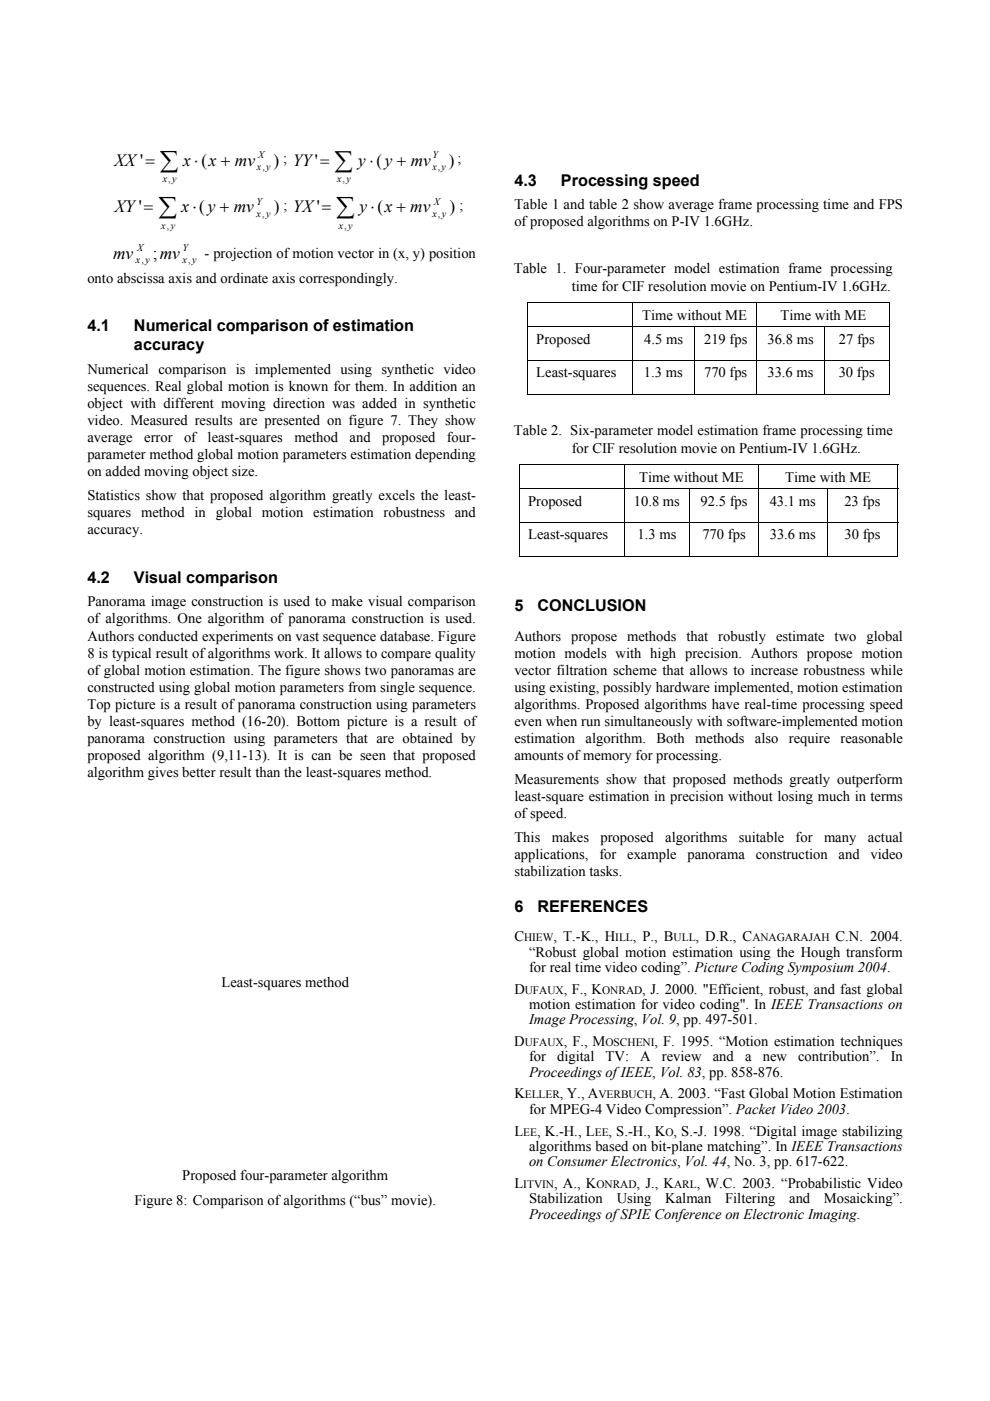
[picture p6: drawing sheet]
<svg xmlns="http://www.w3.org/2000/svg" width="210mm" height="297mm" viewBox="0 0 210 297" stroke-linecap="round" stroke-linejoin="round" font-family="sans-serif">
<defs><g id="words">
<g font-size="5.5">
<text x="33.9" y="36">∑</text>
<text x="33.6" y="45.9">∑</text>
<text x="71.2" y="45.9">∑</text>
</g>
<text font-size="5.4" x="70.9" y="36">∑</text>
<g font-size="3.7">
<text x="24.3" y="35.1">XX'=</text>
<text x="38.8" y="35.1">x⋅(x + mv</text>
<text x="58" y="35.1">)</text>
<text x="24.3" y="45">XY'=</text>
<text x="38.5" y="45">x⋅(y + mv</text>
<text x="58.1" y="45">)</text>
<text x="62.1" y="45">YX'=</text>
<text x="76.2" y="45">y⋅(x + mv</text>
<text x="95.3" y="45">)</text>
<text x="24" y="54.9">mv</text>
<text x="32.4" y="54.9">;mv</text>
</g>
<g font-size="3.6">
<text x="62.1" y="35.2">YY'=</text>
<text x="75.9" y="35.2">y⋅(y + mv</text>
<text x="95.2" y="35.2">)</text>
</g>
<g font-size="3.4">
<text x="109.1" y="39.4">4.3</text>
<text x="118.9" y="39.4">Processing speed</text>
<text x="18.5" y="70.3">4.1</text>
<text x="28.4" y="70.3">Numerical comparison of estimation</text>
<text x="28.4" y="74.3">accuracy</text>
<text x="18.5" y="123.6">4.2</text>
<text x="28.4" y="123.6">Visual comparison</text>
<text x="109.1" y="129.5">5</text>
<text x="113.9" y="129.5">CONCLUSION</text>
<text x="109.1" y="193.4">6</text>
<text x="113.9" y="193.4">REFERENCES</text>
</g>
<g font-size="3.1">
<text x="60.1" y="34.5">;</text>
<text x="97" y="34.5">;</text>
<text x="60.1" y="44.4">;</text>
<text x="97.4" y="44.4">;</text>
<text x="109.1" y="44.4">Table 1 and table 2 show average frame processing time and FPS</text>
<text x="109.1" y="48">of proposed algorithms on P-IV 1.6GHz.</text>
<text x="18.5" y="59.9">onto abscissa axis and ordinate axis correspondingly.</text>
<text x="43.4" y="54.6">- projection of motion vector in (x, y) position</text>
<text x="108.9" y="58">Table 1. Four-parameter model estimation frame processing</text>
<text x="121.2" y="61.6">time for CIF resolution movie on Pentium-IV 1.6GHz.</text>
<text x="136.2" y="67.8">Time without ME</text>
<text x="165.5" y="67.8">Time with ME</text>
<text x="113.7" y="72.9">Proposed</text>
<text x="136.6" y="72.9">4.5 ms</text>
<text x="149.3" y="72.9">219 fps</text>
<text x="162.7" y="72.9">36.8 ms</text>
<text x="177.8" y="72.9">27 fps</text>
<text x="18.5" y="79.3">Numerical comparison is implemented using synthetic video</text>
<text x="18.5" y="82.9">sequences. Real global motion is known for them. In addition an</text>
<text x="113.7" y="80">Least-squares</text>
<text x="136.5" y="80">1.3 ms</text>
<text x="149.3" y="80">770 fps</text>
<text x="162.7" y="80">33.6 ms</text>
<text x="177.8" y="80">30 fps</text>
<text x="18.5" y="86.5">object with different moving direction was added in synthetic</text>
<text x="18.5" y="90.1">video. Measured results are presented on figure 7. They show</text>
<text x="18.5" y="93.8">average</text>
<text x="30.6" y="93.8">error</text>
<text x="39" y="93.8">of least-squares</text>
<text x="62.4" y="93.8">method</text>
<text x="74.1" y="93.8">and</text>
<text x="81" y="93.8">proposed</text>
<text x="94.7" y="93.8">four-</text>
<text x="108.9" y="92.3">Table 2. Six-parameter model estimation frame processing time</text>
<text x="121.2" y="95.9">for CIF resolution movie on Pentium-IV 1.6GHz.</text>
<text x="18.5" y="97.4">parameter method global motion parameters estimation depending</text>
<text x="18.5" y="101">on added moving object size.</text>
<text x="18.5" y="106">Statistics show that proposed algorithm greatly excels the least-</text>
<text x="112" y="107.3">Proposed</text>
<text x="134.4" y="107.3">10.8 ms</text>
<text x="135.5" y="102.2">Time without ME</text>
<text x="148.5" y="107.3">92.5 fps</text>
<text x="163.2" y="107.3">43.1 ms</text>
<text x="166.5" y="102.2">Time with ME</text>
<text x="179" y="107.3">23 fps</text>
<text x="18.5" y="109.6">squares method in global motion estimation robustness and</text>
<text x="18.5" y="113.2">accuracy.</text>
<text x="112" y="114.3">Least-squares</text>
<text x="135.2" y="114.3">1.3 ms</text>
<text x="148.9" y="114.3">770 fps</text>
<text x="163.2" y="114.3">33.6 ms</text>
<text x="179" y="114.3">30 fps</text>
<text x="18.5" y="128.6">Panorama image construction is used to make visual comparison</text>
<text x="18.5" y="132.2">of algorithms. One algorithm of panorama construction is used.</text>
<text x="18.5" y="135.8">Authors conducted experiments on vast sequence database. Figure</text>
<text x="109.1" y="135.8">Authors propose methods that robustly estimate two global</text>
<text x="18.5" y="139.4">8 is typical result of algorithms work. It allows to compare quality</text>
<text x="18.5" y="143.1">of global motion estimation. The figure shows two panoramas are</text>
<text x="109.1" y="139.5">motion models with high precision. Authors propose motion</text>
<text x="109.1" y="143.1">vector filtration scheme that allows to increase robustness while</text>
<text x="18.5" y="146.7">constructed using global motion parameters from single sequence.</text>
<text x="109.1" y="146.7">using existing, possibly hardware implemented, motion estimation</text>
<text x="18.5" y="150.3">Top picture is a result of panorama construction using parameters</text>
<text x="18.5" y="153.9">by least-squares method (16-20). Bottom picture is a result of</text>
<text x="109.1" y="150.3">algorithms. Proposed algorithms have real-time processing speed</text>
<text x="109.1" y="154">even when run simultaneously with software-implemented motion</text>
<text x="18.5" y="157.5">panorama construction using parameters that are obtained by</text>
<text x="18.5" y="161.2">proposed algorithm (9,11-13). It is can be seen that proposed</text>
<text x="109.1" y="157.6">estimation</text>
<text x="109.1" y="161.2">amounts of memory for processing.</text>
<text x="124.2" y="157.6">algorithm.</text>
<text x="139.2" y="157.6">Both</text>
<text x="147.4" y="157.6">methods</text>
<text x="160.1" y="157.6">also</text>
<text x="167.3" y="157.6">require</text>
<text x="178.2" y="157.6">reasonable</text>
<text x="18.5" y="164.8">algorithm gives better result than the least-squares method.</text>
<text x="109.1" y="166.2">Measurements show that proposed methods greatly outperform</text>
<text x="109.1" y="169.8">least-square estimation in precision without losing much in terms</text>
<text x="109.1" y="173.4">of speed.</text>
<text x="109.1" y="178.4">This</text>
<text x="117" y="178.4">makes</text>
<text x="127.3" y="178.4">proposed</text>
<text x="141.1" y="178.4">algorithms</text>
<text x="156.7" y="178.4">suitable</text>
<text x="168.7" y="178.4">for</text>
<text x="174.7" y="178.4">many</text>
<text x="184" y="178.4">actual</text>
<text x="109.1" y="182.1">applications,</text>
<text x="109.1" y="185.7">stabilization tasks.</text>
<text x="127.1" y="182.1">for</text>
<text x="133" y="182.1">example</text>
<text x="145.7" y="182.1">panorama</text>
<text x="160.2" y="182.1">construction</text>
<text x="177.8" y="182.1">and</text>
<text x="184.5" y="182.1">video</text>
<text x="109.1" y="199.5">C</text>
<text x="112.2" y="202.8">“Robust global motion estimation using the Hough transform</text>
<text x="117.3" y="199.5">, T.-K., H</text>
<text x="134.2" y="199.5">, P., B</text>
<text x="147.5" y="199.5">, D.R., C</text>
<text x="177.2" y="199.5">C.N. 2004.</text>
<text x="46.9" y="209.4">Least-squares method</text>
<text x="112.2" y="206.1">for real time video coding”. Picture Coding Symposium 2004.</text>
<text x="109.1" y="210.7">D</text>
<text x="112.2" y="213.9">motion estimation for video coding&quot;. In IEEE Transactions on</text>
<text x="119.5" y="210.7">, F., K</text>
<text x="136.2" y="210.7">, J. 2000. &quot;Efficient, robust, and fast global</text>
<text x="109.1" y="221.8">D</text>
<text x="112.2" y="217.2">Image Processing, Vol. 9, pp. 497-501.</text>
<text x="119.5" y="221.8">, F., M</text>
<text x="138.8" y="221.8">, F. 1995. “Motion estimation techniques</text>
<text x="112.2" y="225">for</text>
<text x="118.1" y="225">digital</text>
<text x="128.4" y="225">TV:</text>
<text x="135.8" y="225">A</text>
<text x="140.3" y="225">review</text>
<text x="151.1" y="225">and</text>
<text x="158" y="225">a</text>
<text x="161.7" y="225">new</text>
<text x="169.2" y="225">contribution”.</text>
<text x="188.8" y="225">In</text>
<text x="109.1" y="232.9">K</text>
<text x="112.2" y="228.3">Proceedings of IEEE, Vol. 83, pp. 858-876.</text>
<text x="118.7" y="232.9">, Y., A</text>
<text x="138.3" y="232.9">, A. 2003. “Fast Global Motion Estimation</text>
<text x="112.2" y="236.1">for MPEG-4 Video Compression”. Packet Video 2003.</text>
<text x="109.1" y="240.7">L</text>
<text x="112.2" y="244">algorithms based on bit-plane matching”. In IEEE Transactions</text>
<text x="113.9" y="240.7">, K.-H., L</text>
<text x="129" y="240.7">, S.-H., K , S.-J. 1998. “Digital image stabilizing</text>
<text x="38.7" y="250.2">Proposed four-parameter algorithm</text>
<text x="109.1" y="251.9">L</text>
<text x="112.2" y="247.3">on Consumer Electronics, Vol. 44, No. 3, pp. 617-622.</text>
<text x="117.5" y="251.9">, A., K</text>
<text x="135" y="251.9">, J., K</text>
<text x="147.7" y="251.9">, W.C. 2003. “Probabilistic Video</text>
<text x="28.5" y="255.5">Figure 8: Comparison of algorithms (“bus” movie).</text>
<text x="112.2" y="255.1">Stabilization</text>
<text x="130.8" y="255.1">Using</text>
<text x="141.1" y="255.1">Kalman</text>
<text x="153.8" y="255.1">Filtering</text>
<text x="167.3" y="255.1">and</text>
<text x="174.7" y="255.1">Mosaicking”.</text>
<text x="112.2" y="258.4">Proceedings of SPIE Conference on Electronic Imaging.</text>
</g>
<g font-size="2.4">
<text x="111.1" y="199.5">HIEW</text>
<text x="130.5" y="199.5">ILL</text>
<text x="142.8" y="199.5">ULL</text>
<text x="159.5" y="199.5">ANAGARAJAH</text>
<text x="111.3" y="210.7">UFAUX</text>
<text x="127.7" y="210.7">ONRAD</text>
<text x="111.3" y="221.8">UFAUX</text>
<text x="128.4" y="221.8">OSCHENI</text>
<text x="111.3" y="232.9">ELLER</text>
<text x="126.9" y="232.9">VERBUCH</text>
<text x="111" y="240.7">EE</text>
<text x="126.1" y="240.7">EE</text>
<text x="141.1" y="240.7">O</text>
<text x="111" y="251.9">ITVIN</text>
<text x="126.4" y="251.9">ONRAD</text>
<text x="142.9" y="251.9">ARL</text>
</g>
<g font-size="2.1">
<text x="54.8" y="33.5">X</text>
<text x="91.7" y="33.5">Y</text>
<text x="34.5" y="38.6">x,y</text>
<text x="54.5" y="36">x,y</text>
<text x="71.5" y="38.6">x,y</text>
<text x="91.7" y="36.1">x,y</text>
<text x="54.4" y="43.4">Y</text>
<text x="54.4" y="45.9">x,y</text>
<text x="91.7" y="45.9">x,y</text>
<text x="92" y="43.4">X</text>
<text x="29.1" y="53.3">X</text>
<text x="34.2" y="48.5">x,y</text>
<text x="38.7" y="53.3">Y</text>
<text x="71.8" y="48.5">x,y</text>
<text x="28.8" y="55.8">x,y</text>
<text x="38.7" y="55.8">x,y</text>
</g>
</g></defs>
<path d="M111.8 64.1h.1v.1h-.1zM188.5 64.1h.2v.1h-.2zM110 98.4h.2v.2h-.2zM188.5 83.6h.2v.2h-.2zM190.3 98.4h.1v.2h-.1zM190.3 118h.1v.2h-.1z" fill="#000"/>
<g fill="none" stroke="#000" stroke-width=".21">
<path d="M111.8 64.2h76.9M111.8 69.3h76.9M111.8 76.3h76.9M111.9 64.2v5M111.9 69.4v6.8M111.9 76.4v7.4M134.1 64.2v5M134.1 69.4v6.8M134.1 76.4v7.4M147.3 69.4v6.8M147.3 76.4v7.4M160.5 64.2v5"/>
<path d="M160.5 69.4v6.8M160.5 76.4v7.4M174.7 69.4v6.8M174.7 76.4v7.4M188.6 64.2v5M188.6 69.4v6.8M188.6 76.4v7.4M110 98.5h80.4M110.1 98.6v5M111.8 83.7h22.2M132.4 98.6v5M134.2 83.7h13"/>
<path d="M147.4 83.7h13M160.6 83.7h14M160.8 98.6v5M174.8 83.7h13.7M190.4 98.6v5M110 103.7h80.4M110 110.7h80.4M110 118.1h22.3M110.1 103.8v6.8M110.1 110.8v7.4M132.4 103.8v6.8M132.4 110.8v7.4"/>
<path d="M132.4 118.1h13.8M146.2 103.8v6.8M146.2 110.8v7.4M146.3 118.1h14.4M160.8 103.8v6.8M160.8 110.8v7.4M160.9 118.1h14.4M175.4 103.8v6.8M175.4 110.8v7.4M175.5 118.1h14.8M190.4 103.8v6.8M190.4 110.8v7.4"/>
</g>
<use href="#words"/>
</svg>
